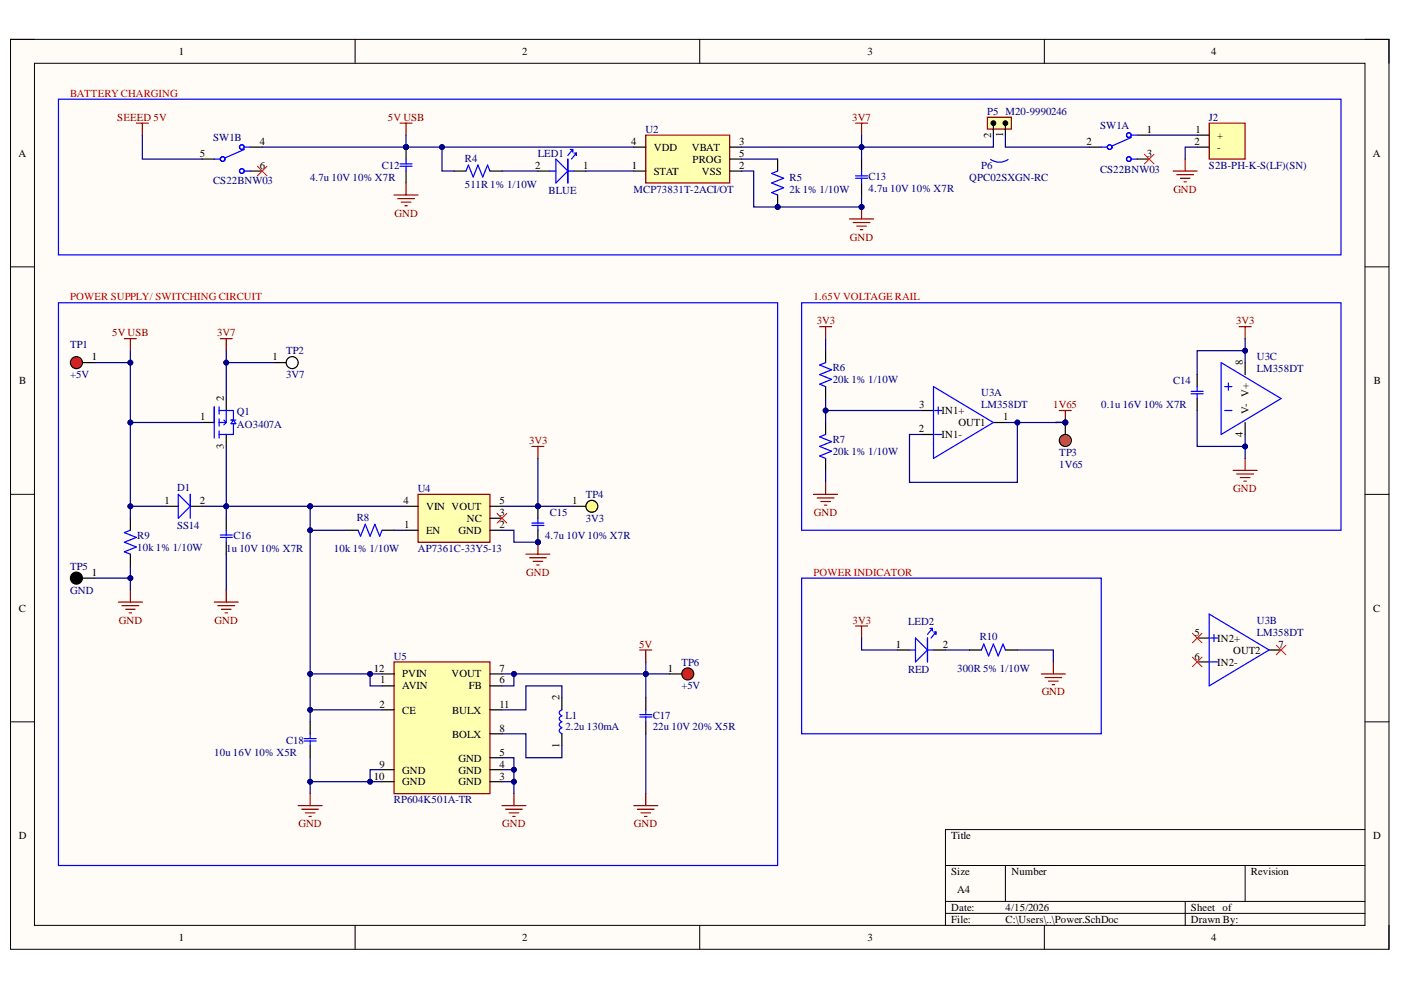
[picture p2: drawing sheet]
<svg xmlns="http://www.w3.org/2000/svg" width="297mm" height="210mm" viewBox="0 0 297 210" stroke-linecap="round" stroke-linejoin="round" font-family="sans-serif">
<defs><g id="words">
<g font-size="2.3">
<text x="37.9" y="11.7">1</text>
<text x="110.7" y="11.7">2</text>
<text x="183.9" y="11.7">3</text>
<text x="256.8" y="11.7">4</text>
<text x="210.1" y="29.2" transform="rotate(-90 210.1 29.2)">2</text>
<text x="212.7" y="29" transform="rotate(-90 212.7 29)">1</text>
<text x="243.1" y="28.1">1</text>
<text x="253.4" y="28.1">1</text>
<text x="258.1" y="29.5">+</text>
<text x="3.9" y="33.3">A</text>
<text x="42.4" y="33.3">5</text>
<text x="55.1" y="30.8">4</text>
<text x="55.1" y="35.8">6</text>
<text x="113.4" y="35.8">2</text>
<text x="123.7" y="35.8">1</text>
<text x="133.8" y="30.8">4</text>
<text x="134" y="35.8">1</text>
<text x="138.6" y="32">VDD</text>
<text x="146.7" y="32">VBAT</text>
<text x="146.9" y="34.6">PROG</text>
<text x="156.8" y="35.8">2</text>
<text x="156.8" y="30.8">3</text>
<text x="156.8" y="33.3">5</text>
<text x="230.3" y="30.8">2</text>
<text x="243.1" y="33.3">3</text>
<text x="253.3" y="30.8">2</text>
<text x="258.1" y="32">-</text>
<text x="291.1" y="33.3">A</text>
<text x="138.6" y="37.1">STAT</text>
<text x="148.8" y="37.1">VSS</text>
<text x="19.5" y="76.4">1</text>
<text x="57.8" y="76.4">1</text>
<text x="263.5" y="77.4" transform="rotate(-90 263.5 77.4)">8</text>
<text x="4.1" y="81.5">B</text>
<text x="291.3" y="81.5">B</text>
<text x="42.5" y="89.1">1</text>
<text x="47.5" y="85" transform="rotate(-90 47.5 85)">2</text>
<text x="194.9" y="86.5">3</text>
<text x="199.6" y="87.8">IN1+</text>
<text x="212.7" y="89.1">1</text>
<text x="264.8" y="87.8" transform="rotate(-90 264.8 87.8)">V- V+</text>
<text x="47.5" y="95.1" transform="rotate(-90 47.5 95.1)">3</text>
<text x="194.8" y="91.7">2</text>
<text x="199.6" y="92.9">IN1-</text>
<text x="203.2" y="90.4">OUT1</text>
<text x="225.4" y="90.1" transform="rotate(-90 225.4 90.1)">1</text>
<text x="263.5" y="92.7" transform="rotate(-90 263.5 92.7)">4</text>
<text x="34.9" y="106.9">1</text>
<text x="42.4" y="106.9">2</text>
<text x="85.5" y="106.9">4</text>
<text x="105.9" y="106.9">5</text>
<text x="121.3" y="106.9">1</text>
<text x="85.7" y="112">1</text>
<text x="90.3" y="113.2">EN</text>
<text x="90.3" y="108.2">VIN VOUT</text>
<text x="97.2" y="113.2">GND</text>
<text x="99" y="110.7">NC</text>
<text x="105.9" y="112">2</text>
<text x="105.9" y="109.4">3</text>
<text x="19.5" y="122.1">1</text>
<text x="4" y="129.7">C</text>
<text x="291.2" y="129.7">C</text>
<text x="189.9" y="137.3">1</text>
<text x="199.9" y="137.3">2</text>
<text x="253.3" y="134.8">5</text>
<text x="258.1" y="136">IN2+</text>
<text x="271" y="137.3">7</text>
<text x="79.3" y="142.4">12</text>
<text x="85.3" y="143.6">PVIN</text>
<text x="95.8" y="143.6">VOUT</text>
<text x="105.9" y="142.4">7</text>
<text x="141.6" y="142.4">1</text>
<text x="253.3" y="139.8">6</text>
<text x="258.1" y="141.1">IN2-</text>
<text x="261.5" y="138.6">OUT2</text>
<text x="80.6" y="144.9">1</text>
<text x="85.3" y="146.2">AVIN</text>
<text x="99.4" y="146.2">FB</text>
<text x="105.9" y="144.9">6</text>
<text x="118.6" y="148.5" transform="rotate(-90 118.6 148.5)">2</text>
<text x="80.4" y="150.1">2</text>
<text x="85.3" y="151.3">CE</text>
<text x="95.8" y="151.3">BULX</text>
<text x="105.9" y="155.1">8</text>
<text x="105.9" y="150.1">11</text>
<text x="95.8" y="156.4">BOLX</text>
<text x="97.2" y="161.5">GND</text>
<text x="105.9" y="160.2">5</text>
<text x="118.6" y="158.5" transform="rotate(-90 118.6 158.5)">1</text>
<text x="79.3" y="165.3">10</text>
<text x="80.4" y="162.7">9</text>
<text x="85.3" y="164">GND</text>
<text x="85.3" y="166.5">GND</text>
<text x="97.2" y="166.5">GND</text>
<text x="97.2" y="164">GND</text>
<text x="105.9" y="165.3">3</text>
<text x="105.9" y="162.7">4</text>
<text x="4" y="178">D</text>
<text x="201.7" y="178">Title</text>
<text x="291.2" y="178">D</text>
<text x="201.7" y="185.6">Size</text>
<text x="214.4" y="185.6">Number</text>
<text x="265.2" y="185.6">Revision</text>
<text x="202.9" y="189.4">A4</text>
<text x="201.7" y="193.2">Date:</text>
<text x="201.7" y="195.7">File:</text>
<text x="213.2" y="193.2">4/15/2026</text>
<text x="213.2" y="195.7">C:\Users\..\Power.SchDoc</text>
<text x="252.5" y="193.2">Sheet of</text>
<text x="252.5" y="195.7">Drawn By:</text>
<text x="37.9" y="199.5">1</text>
<text x="110.7" y="199.5">2</text>
<text x="183.9" y="199.5">3</text>
<text x="256.8" y="199.5">4</text>
</g>
<g font-size="2.3" fill="#f00">
<text x="14.9" y="20.5">BATTERYCHARGING</text>
<text x="14.9" y="63.7">POWER SUPPLY/ SWITCHING CIRCUIT</text>
<text x="172.5" y="63.7">1.65V VOLTAGE RAIL</text>
<text x="172.5" y="122.1">POWER INDICATOR</text>
</g>
<g font-size="2.3" fill="#800000">
<text x="24.9" y="25.6">SEEED 5V</text>
<text x="82.2" y="25.6">5V USB</text>
<text x="180.7" y="25.6">3V7</text>
<text x="248.8" y="40.9">GND</text>
<text x="83.7" y="46">GND</text>
<text x="180.2" y="51">GND</text>
<text x="23.8" y="71.3">5V USB</text>
<text x="46" y="71.3">3V7</text>
<text x="173.2" y="68.8">3V3</text>
<text x="262.1" y="68.8">3V3</text>
<text x="223.3" y="86.5">1V65</text>
<text x="112.2" y="94.2">3V3</text>
<text x="261.5" y="104.4">GND</text>
<text x="172.6" y="109.4">GND</text>
<text x="111.6" y="122.1">GND</text>
<text x="25.2" y="132.2">GND</text>
<text x="45.5" y="132.2">GND</text>
<text x="135.5" y="137.3">5V</text>
<text x="180.8" y="132.2">3V3</text>
<text x="220.9" y="147.4">GND</text>
<text x="63.3" y="175.4">GND</text>
<text x="106.5" y="175.4">GND</text>
<text x="134.4" y="175.4">GND</text>
</g>
<g font-size="2.3" fill="#000080">
<text x="45.2" y="30">SW1B</text>
<text x="136.9" y="28.1">U2</text>
<text x="209.3" y="24.3">P5 M20-9990246</text>
<text x="233.2" y="27.4">SW1A</text>
<text x="256.3" y="25.6">J2</text>
<text x="81" y="35.8">C12</text>
<text x="98.6" y="34.3">R4</text>
<text x="114" y="33.3">LED1</text>
<text x="208" y="35.8">P6</text>
<text x="256.3" y="35.8">S2B-PH-K-S(LF)(SN)</text>
<text x="45.2" y="39.1">CS22BNW03</text>
<text x="65.7" y="38.4">4.7u 10V 10% X7R</text>
<text x="98.6" y="39.9">511R 1% 1/10W</text>
<text x="116.3" y="41.1">BLUE</text>
<text x="134.3" y="40.9">MCP73831T-2ACI/OT</text>
<text x="167.4" y="38.4">R5</text>
<text x="167.4" y="40.9">2k 1% 1/10W</text>
<text x="184.2" y="38.1">C13</text>
<text x="184.2" y="40.6">4.7u 10V 10% X7R</text>
<text x="205.5" y="38.4">QPC02SXGN-RC</text>
<text x="233.2" y="36.6">CS22BNW03</text>
<text x="14.9" y="73.8">TP1</text>
<text x="60.7" y="75.1">TP2</text>
<text x="266.5" y="76.4">U3C</text>
<text x="14.9" y="80.2">+5V</text>
<text x="60.7" y="80.2">3V7</text>
<text x="176.5" y="78.7">R6</text>
<text x="176.5" y="81.2">20k 1% 1/10W</text>
<text x="208" y="84">U3A</text>
<text x="248.7" y="81.5">C14</text>
<text x="266.5" y="78.9">LM358DT</text>
<text x="50.2" y="88">Q1</text>
<text x="208" y="86.5">LM358DT</text>
<text x="233.5" y="86.5">0.1u 16V 10% X7R</text>
<text x="50.2" y="90.7">AO3407A</text>
<text x="176.5" y="94">R7</text>
<text x="176.5" y="96.5">20k 1% 1/10W</text>
<text x="224.6" y="96.7">TP3</text>
<text x="224.6" y="99.3">1V65</text>
<text x="37.6" y="104.1">D1</text>
<text x="88.6" y="104.4">U4</text>
<text x="124.2" y="105.6">TP4</text>
<text x="37.6" y="112.2">SS14</text>
<text x="75.6" y="110.4">R8</text>
<text x="116.6" y="109.4">C15</text>
<text x="124.2" y="110.7">3V3</text>
<text x="29.1" y="114.2">R9</text>
<text x="29.1" y="116.8">10k 1% 1/10W</text>
<text x="48" y="117">1u 10V 10% X7R</text>
<text x="49.5" y="114.2">C16</text>
<text x="70.8" y="117">10k 1% 1/10W</text>
<text x="88.6" y="117">AP7361C-33Y5-13</text>
<text x="115.6" y="114.2">4.7u 10V 10% X7R</text>
<text x="14.9" y="120.8">TP5</text>
<text x="14.9" y="125.9">GND</text>
<text x="192.5" y="132.5">LED2</text>
<text x="207.8" y="135.8">R10</text>
<text x="266.5" y="132.2">U3B</text>
<text x="266.5" y="134.8">LM358DT</text>
<text x="83.5" y="139.8">U5</text>
<text x="144.5" y="141.1">TP6</text>
<text x="192.5" y="142.6">RED</text>
<text x="202.9" y="142.4">300R 5% 1/10W</text>
<text x="144.5" y="146.2">+5V</text>
<text x="119.9" y="152.3">L1</text>
<text x="119.9" y="154.9">2.2u 130mA</text>
<text x="138.4" y="152.3">C17</text>
<text x="138.4" y="154.9">22u 10V 20% X5R</text>
<text x="45.4" y="160.2">10u 16V 10% X5R</text>
<text x="60.7" y="157.7">C18</text>
<text x="83.5" y="170.3">RP604K501A-TR</text>
</g>
</g></defs>
<path d="M2.2 8.3h292.3v193h-292.3z" fill-rule="evenodd" fill="#fffcf8"/>
<path d="M2.2 8.3h292.3v193h-292.3z" fill="none" stroke="#000" stroke-width=".21"/>
<path d="M7.3 13.4h282.1v182.8h-282.1z" fill-rule="evenodd" fill="#fffcf8"/>
<g fill="none" stroke="#000" stroke-width=".21">
<path d="M2.2 8.3h5.1M7.3 13.4h282.1v182.8h-282.1zM75.3 8.3v5.1M148.4 8.3v5.1M221.4 8.3v5.1M289.4 8.3h5.1v5.1M2.2 56.6h5.1M289.4 56.6h5.1M2.2 104.8h5.1M289.4 104.8h5.1M2.2 153h5.1M289.4 153h5.1"/>
<path d="M289.4 175.9h-88.9v20.3M75.3 196.2v5.1M148.4 196.2v5.1M200.5 183.5h88.9M200.5 191.1h88.9M200.5 193.7h88.9M213.2 183.5v7.6M221.4 196.2v5.1M251.3 191.1v5.1M264 183.5v7.6M294.5 196.2v5.1"/>
</g>
<path d="M26.4 71.8h2.5M27.6 71.8v2.5" fill="none" stroke="#800000" stroke-width=".25"/>
<path d="M88.6 104.8h15.3v10.2h-15.3z" fill-rule="evenodd" fill="#ffffb0"/>
<g fill="none" stroke="#800000" stroke-width=".25">
<path d="M46.7 71.8h2.5M48 71.8v2.5M88.6 104.8h15.3v10.2h-15.3zM25.1 127.7h5.1M25.9 128.4h3.5M26.6 129.2h2.1M27.4 129.9h.5M27.6 125.1v2.6M45.4 127.7h5.1M46.2 128.4h3.5M47 129.2h2M47.7 129.9h.5"/>
<path d="M48 125.1v2.6"/>
</g>
<g fill="none" stroke="#000" stroke-width=".25">
<path d="M42.9 89.6h2.5M48 84.5v2.5M48 92.1v2.6M27.6 109.9v2.5M27.6 117.5v2.5M35.3 107.3h2.5M40.3 107.3h2.6M48 109.9v2.5M48 115v2.5M73.4 112.4h2.5M81 112.4h2.6M86.1 112.4h2.5"/>
<path d="M86.1 107.3h2.5M103.9 112.4h2.5M103.9 109.9h2.5M103.9 107.3h2.5"/>
</g>
<g fill="none" stroke="#00f" stroke-width=".25">
<path d="M45.4 86.3v6.6M46.4 86.3v1.5M46.4 88.8v1.5M46.4 91.4v1.5M46.4 89.6h1.6M46.4 87h3.1v2.1M47.5 89.1l.5 .5M48 87v2.6M48 89.6l-.5 .5M49 89.1h1M49.5 89.8v2.3h-3.1M49.5 89.1l.5 .7h-1z"/>
<path d="M27.6 112.4l-1.2 .5 2.5 1-2.5 1.1 2.5 1-2.5 1 1.2 .5M37.8 104.8l2.5 2.5-2.5 2.6zM40.3 104.8v5.1M46.7 113.4h2.5M46.7 113.9h2.5M48 112.4v1M48 113.9v1.1M75.9 112.4l.5 1.3 1.1-2.5 1 2.5 1-2.5 1 2.5 .5-1.3"/>
</g>
<path d="M105.4 108.9l2 2M107.4 108.9l-2 2" fill="none" stroke="#f00" stroke-width=".21"/>
<circle cx="114" cy="115" r=".51" fill="#000080"/>
<circle cx="114" cy="115" r=".51" fill="none" stroke="#000080" stroke-width=".21"/>
<circle cx="114" cy="107.3" r=".51" fill="#000080"/>
<circle cx="114" cy="107.3" r=".51" fill="none" stroke="#000080" stroke-width=".21"/>
<path d="M114 112.4v2.6" fill="none" stroke="#000" stroke-width=".25"/>
<circle cx="114" cy="115" r=".51" fill="#000080"/>
<circle cx="114" cy="115" r=".51" fill="none" stroke="#000080" stroke-width=".21"/>
<path d="M114 107.3v2.6" fill="none" stroke="#000" stroke-width=".25"/>
<circle cx="114" cy="107.3" r=".51" fill="#000080"/>
<circle cx="114" cy="107.3" r=".51" fill="none" stroke="#000080" stroke-width=".21"/>
<path d="M112.8 110.9h2.5M112.8 111.4h2.5M114 109.9v1M114 111.4v1" fill="none" stroke="#00f" stroke-width=".25"/>
<path d="M111.5 117.5h5.1M112.3 118.3h3.5M113 119h2.1M113.8 119.8h.5M114 115v2.5" fill="none" stroke="#800000" stroke-width=".25"/>
<circle cx="114" cy="115" r=".51" fill="#000080"/>
<circle cx="114" cy="115" r=".51" fill="none" stroke="#000080" stroke-width=".21"/>
<path d="M112.8 94.7h2.5M114 94.7v2.5" fill="none" stroke="#800000" stroke-width=".25"/>
<circle cx="16.2" cy="76.9" r="1.27" fill="#f00"/>
<g fill="none" stroke="#000" stroke-width=".25">
<path d="M17.5 76.9h2.5M17.5 122.6h2.5"/>
<circle cx="16.2" cy="76.9" r="1.27"/>
<circle cx="16.2" cy="122.6" r="1.27"/>
</g>
<circle cx="16.2" cy="122.6" r="1.27" fill="#000"/>
<circle cx="61.9" cy="76.9" r="1.27" fill="#fff"/>
<g fill="none" stroke="#000" stroke-width=".25">
<path d="M58.1 76.9h2.6M175 74.4v2.5M175 82v2.5M175 89.6v2.5M175 97.2v2.5M190.3 137.8h2.5M197.9 137.8h2.6M205.5 137.8h2.6M213.2 137.8h2.5"/>
<circle cx="61.9" cy="76.9" r="1.27"/>
</g>
<g fill="none" stroke="#00f" stroke-width=".25">
<path d="M12.4 64.2h152.5v119.3h-152.5zM175 76.9l-1.2 .5 2.5 1-2.5 1 2.5 1-2.5 1.1 1.2 .5M175 92.1l-1.2 .5 2.5 1-2.5 1.1 2.5 1-2.5 1 1.2 .5M170 122.6h63.5v33h-63.5zM192.8 137.8h1.3M194.1 135.3l2.5 2.5-2.5 2.5zM196.6 137.8h1.3M196.6 135.3v5M197.2 133.2h.5M197.7 133.2l-1.1 1.3M197.7 133.2v.5M197.9 134h.5"/>
<path d="M198.4 134l-1 1.3M198.4 134v.5M208.1 137.8l.5-1.3 1 2.6 1-2.6 1 2.6 1.1-2.6 .5 1.3"/>
</g>
<g fill="none" stroke="#800000" stroke-width=".25">
<path d="M173.8 69.3h2.5M175 69.3v2.5M172.5 104.8h5.1M173.3 105.6h3.5M174 106.3h2.1M174.8 107.1h.5M175 102.3v2.5M181.4 132.7h2.5M182.7 132.7v2.6M220.8 142.9h5.1M221.5 143.7h3.6M222.3 144.4h2"/>
<path d="M223.1 145.2h.5M223.3 140.3v2.6"/>
</g>
<circle cx="125.5" cy="107.3" r="1.27" fill="#ff0"/>
<g fill="none" stroke="#000" stroke-width=".25">
<path d="M121.7 107.3h2.5"/>
<circle cx="125.5" cy="107.3" r="1.27"/>
</g>
<path d="M256.4 26.1h7.6v7.6h-7.6z" fill-rule="evenodd" fill="#ffffb0"/>
<path d="M181.4 26.1h2.5M182.7 26.1v2.5M248.7 36.3h5.1M249.5 37h3.6M250.3 37.8h2M251 38.6h.5M251.3 33.7v2.6M256.4 26.1h7.6v7.6h-7.6z" fill="none" stroke="#800000" stroke-width=".25"/>
<path d="M253.8 28.6h2.6M253.8 31.2h2.6" fill="none" stroke="#000" stroke-width=".25"/>
<path d="M83.6 140.3h20.3v28h-20.3z" fill-rule="evenodd" fill="#ffffb0"/>
<g fill="none" stroke="#800000" stroke-width=".25">
<path d="M135.6 137.8h2.6M136.9 137.8v2.5M83.6 140.3h20.3v28h-20.3zM63.2 170.8h5.1M64 171.6h3.5M64.7 172.3h2.1M65.5 173.1h.5M65.8 168.3v2.5M106.4 170.8h5.1M107.2 171.6h3.5M107.9 172.3h2.1M108.7 173.1h.5"/>
<path d="M109 168.3v2.5"/>
</g>
<g fill="none" stroke="#000" stroke-width=".25">
<path d="M65.8 153v2.6M65.8 158.1v2.6M81 145.4h2.6M81 150.5h2.6M81 142.9h2.6M103.9 145.4h2.5M103.9 150.5h2.5M103.9 142.9h2.5M103.9 155.6h2.5M119.1 148v2.5M119.1 155.6v2.5M81 165.7h2.6"/>
<path d="M81 163.2h2.6M103.9 165.7h2.5M103.9 163.2h2.5M103.9 160.7h2.5"/>
</g>
<path d="M64.5 156.6h2.5M64.5 157.1h2.5M65.8 155.6v1M65.8 157.1v1M119.1 150.5l-.2 .1a.6 .6 0 0 0-.3 .7 .6 .6 0 0 0 .5 .5l-.2 .1a.6 .6 0 0 0-.3 .7 .6 .6 0 0 0 .5 .4l-.2 .2a.6 .6 0 0 0-.3 .6 .6 .6 0 0 0 .5 .5l-.2 .2a.6 .6 0 0 0-.3 .6 .6 .6 0 0 0 .5 .5" fill="none" stroke="#00f" stroke-width=".25"/>
<circle cx="145.8" cy="142.9" r="1.27" fill="#f00"/>
<g fill="none" stroke="#000" stroke-width=".25">
<path d="M136.9 148v2.5M136.9 153v2.6M142 142.9h2.5"/>
<circle cx="145.8" cy="142.9" r="1.27"/>
</g>
<path d="M210 33.8a3.2 3.2 0 0 0 3.7 0M135.6 151.5h2.6M135.6 152h2.6M136.9 150.5v1M136.9 152v1" fill="none" stroke="#00f" stroke-width=".25"/>
<path d="M134.4 170.8h5.1M135.1 171.6h3.6M135.9 172.3h2M136.7 173.1h.5M136.9 168.3v2.5" fill="none" stroke="#800000" stroke-width=".25"/>
<path d="M209.3 24.8h5.1v2.6h-5.1z" fill-rule="evenodd" fill="#ffffb0"/>
<path d="M209.3 24.8h5.1v2.6h-5.1z" fill="none" stroke="#800000" stroke-width=".25"/>
<path d="M210.6 26.1v2.5M213.2 26.1v2.5M230.9 31.2h2.6M241.1 28.6h2.6M241.1 33.7h2.6" fill="none" stroke="#000" stroke-width=".25"/>
<g fill="#000">
<circle cx="210.6" cy="26.1" r=".51"/>
<circle cx="213.2" cy="26.1" r=".51"/>
</g>
<g fill="none" stroke="#000" stroke-width=".21">
<circle cx="210.6" cy="26.1" r=".51"/>
<circle cx="213.2" cy="26.1" r=".51"/>
</g>
<g fill="none" stroke="#00f" stroke-width=".25">
<path d="M233.5 31.2h1.3M239.8 29.2l-4 1.7M239.8 28.6h1.3M239.8 33.7h1.3"/>
<circle cx="235.3" cy="31.2" r=".5"/>
<circle cx="239.3" cy="28.6" r=".5"/>
<circle cx="239.3" cy="33.7" r=".5"/>
</g>
<path d="M242.6 32.7l2.1 2M244.7 32.7l-2.1 2" fill="none" stroke="#f00" stroke-width=".21"/>
<path d="M136.9 28.6h17.8v10.2h-17.8z" fill-rule="evenodd" fill="#ffffb0"/>
<path d="M84.8 26.1h2.6M86.1 26.1v2.5M136.9 28.6h17.8v10.2h-17.8z" fill="none" stroke="#800000" stroke-width=".25"/>
<path d="M134.4 36.3h2.5M134.4 31.2h2.5M154.7 36.3h2.5M154.7 31.2h2.5M154.7 33.7h2.5" fill="none" stroke="#000" stroke-width=".25"/>
<circle cx="86.1" cy="31.2" r=".51" fill="#000080"/>
<circle cx="86.1" cy="31.2" r=".51" fill="none" stroke="#000080" stroke-width=".21"/>
<path d="M86.1 31.2v2.5M86.1 36.3v2.5" fill="none" stroke="#000" stroke-width=".25"/>
<circle cx="86.1" cy="31.2" r=".51" fill="#000080"/>
<circle cx="86.1" cy="31.2" r=".51" fill="none" stroke="#000080" stroke-width=".21"/>
<g fill="none" stroke="#00f" stroke-width=".25">
<path d="M84.8 34.7h2.6M84.8 35.3h2.6M86.1 33.7v1M86.1 35.3v1M98.8 36.3l.5-1.3 1 2.5 1-2.5 1.1 2.5 1-2.5 .5 1.3M116.6 36.3h1.3M117.9 33.7l2.5 2.6-2.5 2.5zM120.4 36.3h1.3M120.4 33.7v5.1M120.9 31.7h.5M121.4 31.7l-1 1.3M121.4 31.7v.5"/>
<path d="M121.7 32.5h.5M122.2 32.5l-1 1.2M122.2 32.5v.5"/>
</g>
<path d="M86.1 38.8v2.5M83.6 41.3h5M84.3 42.1h3.6M85.1 42.9h2M85.8 43.6h.5" fill="none" stroke="#800000" stroke-width=".25"/>
<path d="M96.3 36.3h2.5M103.9 36.3h2.5M114 36.3h2.6M121.7 36.3h2.5" fill="none" stroke="#000" stroke-width=".25"/>
<circle cx="164.9" cy="43.9" r=".51" fill="#000080"/>
<circle cx="164.9" cy="43.9" r=".51" fill="none" stroke="#000080" stroke-width=".21"/>
<path d="M164.9 41.3v2.6" fill="none" stroke="#000" stroke-width=".25"/>
<circle cx="164.9" cy="43.9" r=".51" fill="#000080"/>
<circle cx="164.9" cy="43.9" r=".51" fill="none" stroke="#000080" stroke-width=".21"/>
<path d="M164.9 33.7v2.6" fill="none" stroke="#000" stroke-width=".25"/>
<path d="M164.9 36.3l-1.3 .5 2.5 1-2.5 1 2.5 1-2.5 1 1.3 .5" fill="none" stroke="#00f" stroke-width=".25"/>
<path d="M180.1 46.4h5.1M180.9 47.2h3.5M181.7 47.9h2M182.4 48.7h.5M182.7 43.9v2.5" fill="none" stroke="#800000" stroke-width=".25"/>
<circle cx="182.7" cy="43.9" r=".51" fill="#000080"/>
<circle cx="182.7" cy="43.9" r=".51" fill="none" stroke="#000080" stroke-width=".21"/>
<path d="M42.9 33.7h2.5M53.1 31.2h2.5M53.1 36.3h2.5M182.7 33.7v2.6M182.7 38.8v2.5M195.4 92.1h2.5M195.4 87h2.5M210.6 89.6h2.6" fill="none" stroke="#000" stroke-width=".25"/>
<g fill="none" stroke="#00f" stroke-width=".25">
<path d="M12.4 21h271.9v33h-271.9zM45.4 33.7h1.3M51.8 31.7l-4.1 1.8M51.8 31.2h1.3M51.8 36.3h1.3M181.4 37.3h2.5M181.4 37.8h2.5M182.7 36.3v1M182.7 37.8v1M197.9 82l12.7 7.6-12.7 7.6zM198.2 87h1.5M198.2 92.1h1.5"/>
<path d="M198.9 86.3v1.5"/>
<circle cx="47.2" cy="33.7" r=".5"/>
<circle cx="51.3" cy="31.2" r=".5"/>
<circle cx="51.3" cy="36.3" r=".5"/>
</g>
<path d="M54.6 35.3l2 2M56.6 35.3l-2 2" fill="none" stroke="#f00" stroke-width=".21"/>
<path d="M224.6 87h2.5M225.9 87v2.6" fill="none" stroke="#800000" stroke-width=".25"/>
<circle cx="225.9" cy="89.6" r=".51" fill="#000080"/>
<circle cx="225.9" cy="89.6" r=".51" fill="none" stroke="#000080" stroke-width=".21"/>
<path d="M264 76.9v2.5M264 89.6v2.5" fill="none" stroke="#000" stroke-width=".25"/>
<path d="M258.9 76.9l12.7 7.6-12.7 7.6zM259.7 82h1.5M259.7 87h1.5M260.4 81.2v1.5" fill="none" stroke="#00f" stroke-width=".25"/>
<circle cx="225.9" cy="89.6" r=".51" fill="#000080"/>
<circle cx="225.9" cy="89.6" r=".51" fill="none" stroke="#000080" stroke-width=".21"/>
<circle cx="225.9" cy="93.4" r="1.27" fill="#f90"/>
<g fill="none" stroke="#000" stroke-width=".25">
<path d="M225.9 89.6v2.5"/>
<circle cx="225.9" cy="93.4" r="1.27"/>
</g>
<circle cx="225.9" cy="89.6" r=".51" fill="#000080"/>
<circle cx="225.9" cy="89.6" r=".51" fill="none" stroke="#000080" stroke-width=".21"/>
<path d="M28.9 26.1h2.6M30.2 26.1v2.5M262.7 69.3h2.6M264 69.3v2.5M261.4 99.7h5.1M264 97.2v2.5M262.2 100.5h3.6M263 101.3h2M263.7 102h.5" fill="none" stroke="#800000" stroke-width=".25"/>
<path d="M253.8 79.4v2.6M253.8 84.5v2.5M253.8 135.3h2.6M269.1 137.8h2.5M253.8 140.3h2.6" fill="none" stroke="#000" stroke-width=".25"/>
<path d="M170 64.2h114.3v48.2h-114.3zM252.6 83h2.5M252.6 83.5h2.5M253.8 82v1M253.8 83.5v1M256.4 130.2l12.7 7.6-12.7 7.6zM256.6 135.3h1.5M257.4 134.5v1.5M256.6 140.3h1.5" fill="none" stroke="#00f" stroke-width=".25"/>
<path d="M252.8 134.3l2 2M252.8 139.3l2 2.1M254.8 134.3l-2 2M254.8 139.3l-2 2.1M270.6 136.8l2 2M272.6 136.8l-2 2" fill="none" stroke="#f00" stroke-width=".21"/>
<path d="M48 74.3v10.2" fill="none" stroke="#000080" stroke-width=".25"/>
<circle cx="48" cy="76.9" r=".51" fill="#000080"/>
<circle cx="48" cy="76.9" r=".51" fill="none" stroke="#000080" stroke-width=".21"/>
<path d="M27.6 74.3v15.3h15.3" fill="none" stroke="#000080" stroke-width=".25"/>
<circle cx="27.6" cy="76.9" r=".51" fill="#000080"/>
<circle cx="27.6" cy="76.9" r=".51" fill="none" stroke="#000080" stroke-width=".21"/>
<circle cx="27.6" cy="89.6" r=".51" fill="#000080"/>
<circle cx="27.6" cy="89.6" r=".51" fill="none" stroke="#000080" stroke-width=".21"/>
<path d="M27.6 89.6v17.7h7.7" fill="none" stroke="#000080" stroke-width=".25"/>
<circle cx="27.6" cy="89.6" r=".51" fill="#000080"/>
<circle cx="27.6" cy="89.6" r=".51" fill="none" stroke="#000080" stroke-width=".21"/>
<circle cx="27.6" cy="107.3" r=".51" fill="#000080"/>
<circle cx="27.6" cy="107.3" r=".51" fill="none" stroke="#000080" stroke-width=".21"/>
<path d="M27.6 107.3v2.6" fill="none" stroke="#000080" stroke-width=".25"/>
<circle cx="27.6" cy="107.3" r=".51" fill="#000080"/>
<circle cx="27.6" cy="107.3" r=".51" fill="none" stroke="#000080" stroke-width=".21"/>
<path d="M48 117.5v7.6M65.8 107.3v5.1h7.6" fill="none" stroke="#000080" stroke-width=".25"/>
<circle cx="65.8" cy="107.3" r=".51" fill="#000080"/>
<circle cx="65.8" cy="107.3" r=".51" fill="none" stroke="#000080" stroke-width=".21"/>
<circle cx="65.8" cy="112.4" r=".51" fill="#000080"/>
<circle cx="65.8" cy="112.4" r=".51" fill="none" stroke="#000080" stroke-width=".21"/>
<path d="M48 76.9h10.1M83.6 112.4h2.5" fill="none" stroke="#000080" stroke-width=".25"/>
<circle cx="48" cy="76.9" r=".51" fill="#000080"/>
<circle cx="48" cy="76.9" r=".51" fill="none" stroke="#000080" stroke-width=".21"/>
<path d="M20 76.9h7.6" fill="none" stroke="#000080" stroke-width=".25"/>
<circle cx="27.6" cy="76.9" r=".51" fill="#000080"/>
<circle cx="27.6" cy="76.9" r=".51" fill="none" stroke="#000080" stroke-width=".21"/>
<path d="M27.6 120v5.1" fill="none" stroke="#000080" stroke-width=".25"/>
<circle cx="27.6" cy="122.6" r=".51" fill="#000080"/>
<circle cx="27.6" cy="122.6" r=".51" fill="none" stroke="#000080" stroke-width=".21"/>
<path d="M20 122.6h7.6" fill="none" stroke="#000080" stroke-width=".25"/>
<circle cx="27.6" cy="122.6" r=".51" fill="#000080"/>
<circle cx="27.6" cy="122.6" r=".51" fill="none" stroke="#000080" stroke-width=".21"/>
<path d="M175 71.8v2.6M175 84.5v5.1M182.7 135.3v2.5h7.6M200.5 137.8h5M215.7 137.8h7.6v2.5" fill="none" stroke="#000080" stroke-width=".25"/>
<circle cx="175" cy="87" r=".51" fill="#000080"/>
<circle cx="175" cy="87" r=".51" fill="none" stroke="#000080" stroke-width=".21"/>
<path d="M253.8 31.2h-2.5v2.5M175 99.7v2.6M106.4 155.6h5.1v5.1h7.6v-2.6M119.1 148v-2.6h-7.6v5.1h-5.1M106.4 160.7h2.6v7.6" fill="none" stroke="#000080" stroke-width=".25"/>
<circle cx="109" cy="163.2" r=".51" fill="#000080"/>
<circle cx="109" cy="163.2" r=".51" fill="none" stroke="#000080" stroke-width=".21"/>
<circle cx="109" cy="165.7" r=".51" fill="#000080"/>
<circle cx="109" cy="165.7" r=".51" fill="none" stroke="#000080" stroke-width=".21"/>
<path d="M106.4 165.7h2.6" fill="none" stroke="#000080" stroke-width=".25"/>
<circle cx="109" cy="165.7" r=".51" fill="#000080"/>
<circle cx="109" cy="165.7" r=".51" fill="none" stroke="#000080" stroke-width=".21"/>
<path d="M106.4 163.2h2.6" fill="none" stroke="#000080" stroke-width=".25"/>
<circle cx="109" cy="163.2" r=".51" fill="#000080"/>
<circle cx="109" cy="163.2" r=".51" fill="none" stroke="#000080" stroke-width=".21"/>
<path d="M106.4 142.9h2.6" fill="none" stroke="#000080" stroke-width=".25"/>
<circle cx="109" cy="142.9" r=".51" fill="#000080"/>
<circle cx="109" cy="142.9" r=".51" fill="none" stroke="#000080" stroke-width=".21"/>
<path d="M65.8 142.9h15.2" fill="none" stroke="#000080" stroke-width=".25"/>
<circle cx="78.5" cy="142.9" r=".51" fill="#000080"/>
<circle cx="78.5" cy="142.9" r=".51" fill="none" stroke="#000080" stroke-width=".21"/>
<circle cx="65.8" cy="142.9" r=".51" fill="#000080"/>
<circle cx="65.8" cy="142.9" r=".51" fill="none" stroke="#000080" stroke-width=".21"/>
<path d="M65.8 107.3h20.3" fill="none" stroke="#000080" stroke-width=".25"/>
<circle cx="65.8" cy="107.3" r=".51" fill="#000080"/>
<circle cx="65.8" cy="107.3" r=".51" fill="none" stroke="#000080" stroke-width=".21"/>
<path d="M48 107.3h17.8" fill="none" stroke="#000080" stroke-width=".25"/>
<circle cx="65.8" cy="107.3" r=".51" fill="#000080"/>
<circle cx="65.8" cy="107.3" r=".51" fill="none" stroke="#000080" stroke-width=".21"/>
<circle cx="48" cy="107.3" r=".51" fill="#000080"/>
<circle cx="48" cy="107.3" r=".51" fill="none" stroke="#000080" stroke-width=".21"/>
<path d="M48 94.7v15.2" fill="none" stroke="#000080" stroke-width=".25"/>
<circle cx="48" cy="107.3" r=".51" fill="#000080"/>
<circle cx="48" cy="107.3" r=".51" fill="none" stroke="#000080" stroke-width=".21"/>
<path d="M42.9 107.3h5.1" fill="none" stroke="#000080" stroke-width=".25"/>
<circle cx="48" cy="107.3" r=".51" fill="#000080"/>
<circle cx="48" cy="107.3" r=".51" fill="none" stroke="#000080" stroke-width=".21"/>
<path d="M78.5 165.7h-12.7v2.6" fill="none" stroke="#000080" stroke-width=".25"/>
<circle cx="78.5" cy="165.7" r=".51" fill="#000080"/>
<circle cx="78.5" cy="165.7" r=".51" fill="none" stroke="#000080" stroke-width=".21"/>
<circle cx="65.8" cy="165.7" r=".51" fill="#000080"/>
<circle cx="65.8" cy="165.7" r=".51" fill="none" stroke="#000080" stroke-width=".21"/>
<path d="M81 163.2h-2.5v2.5h2.5" fill="none" stroke="#000080" stroke-width=".25"/>
<circle cx="78.5" cy="165.7" r=".51" fill="#000080"/>
<circle cx="78.5" cy="165.7" r=".51" fill="none" stroke="#000080" stroke-width=".21"/>
<path d="M106.4 112.4h2.6v2.6h5" fill="none" stroke="#000080" stroke-width=".25"/>
<circle cx="114" cy="115" r=".51" fill="#000080"/>
<circle cx="114" cy="115" r=".51" fill="none" stroke="#000080" stroke-width=".21"/>
<path d="M65.8 150.5v2.5" fill="none" stroke="#000080" stroke-width=".25"/>
<circle cx="65.8" cy="150.5" r=".51" fill="#000080"/>
<circle cx="65.8" cy="150.5" r=".51" fill="none" stroke="#000080" stroke-width=".21"/>
<path d="M106.4 107.3h15.3" fill="none" stroke="#000080" stroke-width=".25"/>
<circle cx="114" cy="107.3" r=".51" fill="#000080"/>
<circle cx="114" cy="107.3" r=".51" fill="none" stroke="#000080" stroke-width=".21"/>
<path d="M114 97.2v10.1" fill="none" stroke="#000080" stroke-width=".25"/>
<circle cx="114" cy="107.3" r=".51" fill="#000080"/>
<circle cx="114" cy="107.3" r=".51" fill="none" stroke="#000080" stroke-width=".21"/>
<path d="M65.8 160.7v5" fill="none" stroke="#000080" stroke-width=".25"/>
<circle cx="65.8" cy="165.7" r=".51" fill="#000080"/>
<circle cx="65.8" cy="165.7" r=".51" fill="none" stroke="#000080" stroke-width=".21"/>
<path d="M142 142.9h-33v2.5h-2.6" fill="none" stroke="#000080" stroke-width=".25"/>
<circle cx="136.9" cy="142.9" r=".51" fill="#000080"/>
<circle cx="136.9" cy="142.9" r=".51" fill="none" stroke="#000080" stroke-width=".21"/>
<circle cx="109" cy="142.9" r=".51" fill="#000080"/>
<circle cx="109" cy="142.9" r=".51" fill="none" stroke="#000080" stroke-width=".21"/>
<path d="M136.9 140.3v2.6" fill="none" stroke="#000080" stroke-width=".25"/>
<circle cx="136.9" cy="142.9" r=".51" fill="#000080"/>
<circle cx="136.9" cy="142.9" r=".51" fill="none" stroke="#000080" stroke-width=".21"/>
<path d="M136.9 142.9v5.1" fill="none" stroke="#000080" stroke-width=".25"/>
<circle cx="136.9" cy="142.9" r=".51" fill="#000080"/>
<circle cx="136.9" cy="142.9" r=".51" fill="none" stroke="#000080" stroke-width=".21"/>
<path d="M65.8 112.4v38.1h15.2M136.9 155.6v12.7" fill="none" stroke="#000080" stroke-width=".25"/>
<circle cx="65.8" cy="112.4" r=".51" fill="#000080"/>
<circle cx="65.8" cy="112.4" r=".51" fill="none" stroke="#000080" stroke-width=".21"/>
<circle cx="65.8" cy="142.9" r=".51" fill="#000080"/>
<circle cx="65.8" cy="142.9" r=".51" fill="none" stroke="#000080" stroke-width=".21"/>
<circle cx="65.8" cy="150.5" r=".51" fill="#000080"/>
<circle cx="65.8" cy="150.5" r=".51" fill="none" stroke="#000080" stroke-width=".21"/>
<path d="M182.7 28.6v2.6h27.9v-2.6M243.7 28.6h10.1" fill="none" stroke="#000080" stroke-width=".25"/>
<circle cx="182.7" cy="31.2" r=".51" fill="#000080"/>
<circle cx="182.7" cy="31.2" r=".51" fill="none" stroke="#000080" stroke-width=".21"/>
<path d="M86.1 28.6v2.6M213.2 28.6v2.6h17.7" fill="none" stroke="#000080" stroke-width=".25"/>
<circle cx="86.1" cy="31.2" r=".51" fill="#000080"/>
<circle cx="86.1" cy="31.2" r=".51" fill="none" stroke="#000080" stroke-width=".21"/>
<path d="M86.1 31.2h48.3" fill="none" stroke="#000080" stroke-width=".25"/>
<circle cx="86.1" cy="31.2" r=".51" fill="#000080"/>
<circle cx="86.1" cy="31.2" r=".51" fill="none" stroke="#000080" stroke-width=".21"/>
<circle cx="93.7" cy="31.2" r=".51" fill="#000080"/>
<circle cx="93.7" cy="31.2" r=".51" fill="none" stroke="#000080" stroke-width=".21"/>
<path d="M93.7 31.2v5.1h2.6" fill="none" stroke="#000080" stroke-width=".25"/>
<circle cx="93.7" cy="31.2" r=".51" fill="#000080"/>
<circle cx="93.7" cy="31.2" r=".51" fill="none" stroke="#000080" stroke-width=".21"/>
<path d="M106.4 36.3h7.6M124.2 36.3h10.2M157.2 31.2h25.5v2.5M157.2 33.7h7.7" fill="none" stroke="#000080" stroke-width=".25"/>
<circle cx="182.7" cy="31.2" r=".51" fill="#000080"/>
<circle cx="182.7" cy="31.2" r=".51" fill="none" stroke="#000080" stroke-width=".21"/>
<path d="M157.2 36.3h2.6v7.6h22.9" fill="none" stroke="#000080" stroke-width=".25"/>
<circle cx="164.9" cy="43.9" r=".51" fill="#000080"/>
<circle cx="164.9" cy="43.9" r=".51" fill="none" stroke="#000080" stroke-width=".21"/>
<circle cx="182.7" cy="43.9" r=".51" fill="#000080"/>
<circle cx="182.7" cy="43.9" r=".51" fill="none" stroke="#000080" stroke-width=".21"/>
<path d="M182.7 41.3v2.6" fill="none" stroke="#000080" stroke-width=".25"/>
<circle cx="182.7" cy="43.9" r=".51" fill="#000080"/>
<circle cx="182.7" cy="43.9" r=".51" fill="none" stroke="#000080" stroke-width=".21"/>
<path d="M55.6 31.2h30.5" fill="none" stroke="#000080" stroke-width=".25"/>
<circle cx="86.1" cy="31.2" r=".51" fill="#000080"/>
<circle cx="86.1" cy="31.2" r=".51" fill="none" stroke="#000080" stroke-width=".21"/>
<path d="M175 87h20.4" fill="none" stroke="#000080" stroke-width=".25"/>
<circle cx="175" cy="87" r=".51" fill="#000080"/>
<circle cx="175" cy="87" r=".51" fill="none" stroke="#000080" stroke-width=".21"/>
<path d="M213.2 89.6h2.5v12.7h-22.9v-10.2h2.6" fill="none" stroke="#000080" stroke-width=".25"/>
<circle cx="215.7" cy="89.6" r=".51" fill="#000080"/>
<circle cx="215.7" cy="89.6" r=".51" fill="none" stroke="#000080" stroke-width=".21"/>
<path d="M215.7 89.6h10.2" fill="none" stroke="#000080" stroke-width=".25"/>
<circle cx="215.7" cy="89.6" r=".51" fill="#000080"/>
<circle cx="215.7" cy="89.6" r=".51" fill="none" stroke="#000080" stroke-width=".21"/>
<circle cx="225.9" cy="89.6" r=".51" fill="#000080"/>
<circle cx="225.9" cy="89.6" r=".51" fill="none" stroke="#000080" stroke-width=".21"/>
<path d="M264 71.8v5.1" fill="none" stroke="#000080" stroke-width=".25"/>
<circle cx="264" cy="74.3" r=".51" fill="#000080"/>
<circle cx="264" cy="74.3" r=".51" fill="none" stroke="#000080" stroke-width=".21"/>
<path d="M264 92.1v5.1" fill="none" stroke="#000080" stroke-width=".25"/>
<circle cx="264" cy="94.7" r=".51" fill="#000080"/>
<circle cx="264" cy="94.7" r=".51" fill="none" stroke="#000080" stroke-width=".21"/>
<path d="M264 74.4h-10.2v5" fill="none" stroke="#000080" stroke-width=".25"/>
<circle cx="264" cy="74.3" r=".51" fill="#000080"/>
<circle cx="264" cy="74.3" r=".51" fill="none" stroke="#000080" stroke-width=".21"/>
<path d="M253.8 87v7.7h10.2" fill="none" stroke="#000080" stroke-width=".25"/>
<circle cx="264" cy="94.7" r=".51" fill="#000080"/>
<circle cx="264" cy="94.7" r=".51" fill="none" stroke="#000080" stroke-width=".21"/>
<path d="M30.2 28.6v5.1h12.7M78.5 142.9v2.5h2.5" fill="none" stroke="#000080" stroke-width=".25"/>
<circle cx="78.5" cy="142.9" r=".51" fill="#000080"/>
<circle cx="78.5" cy="142.9" r=".51" fill="none" stroke="#000080" stroke-width=".21"/>
<use href="#words"/>
</svg>
